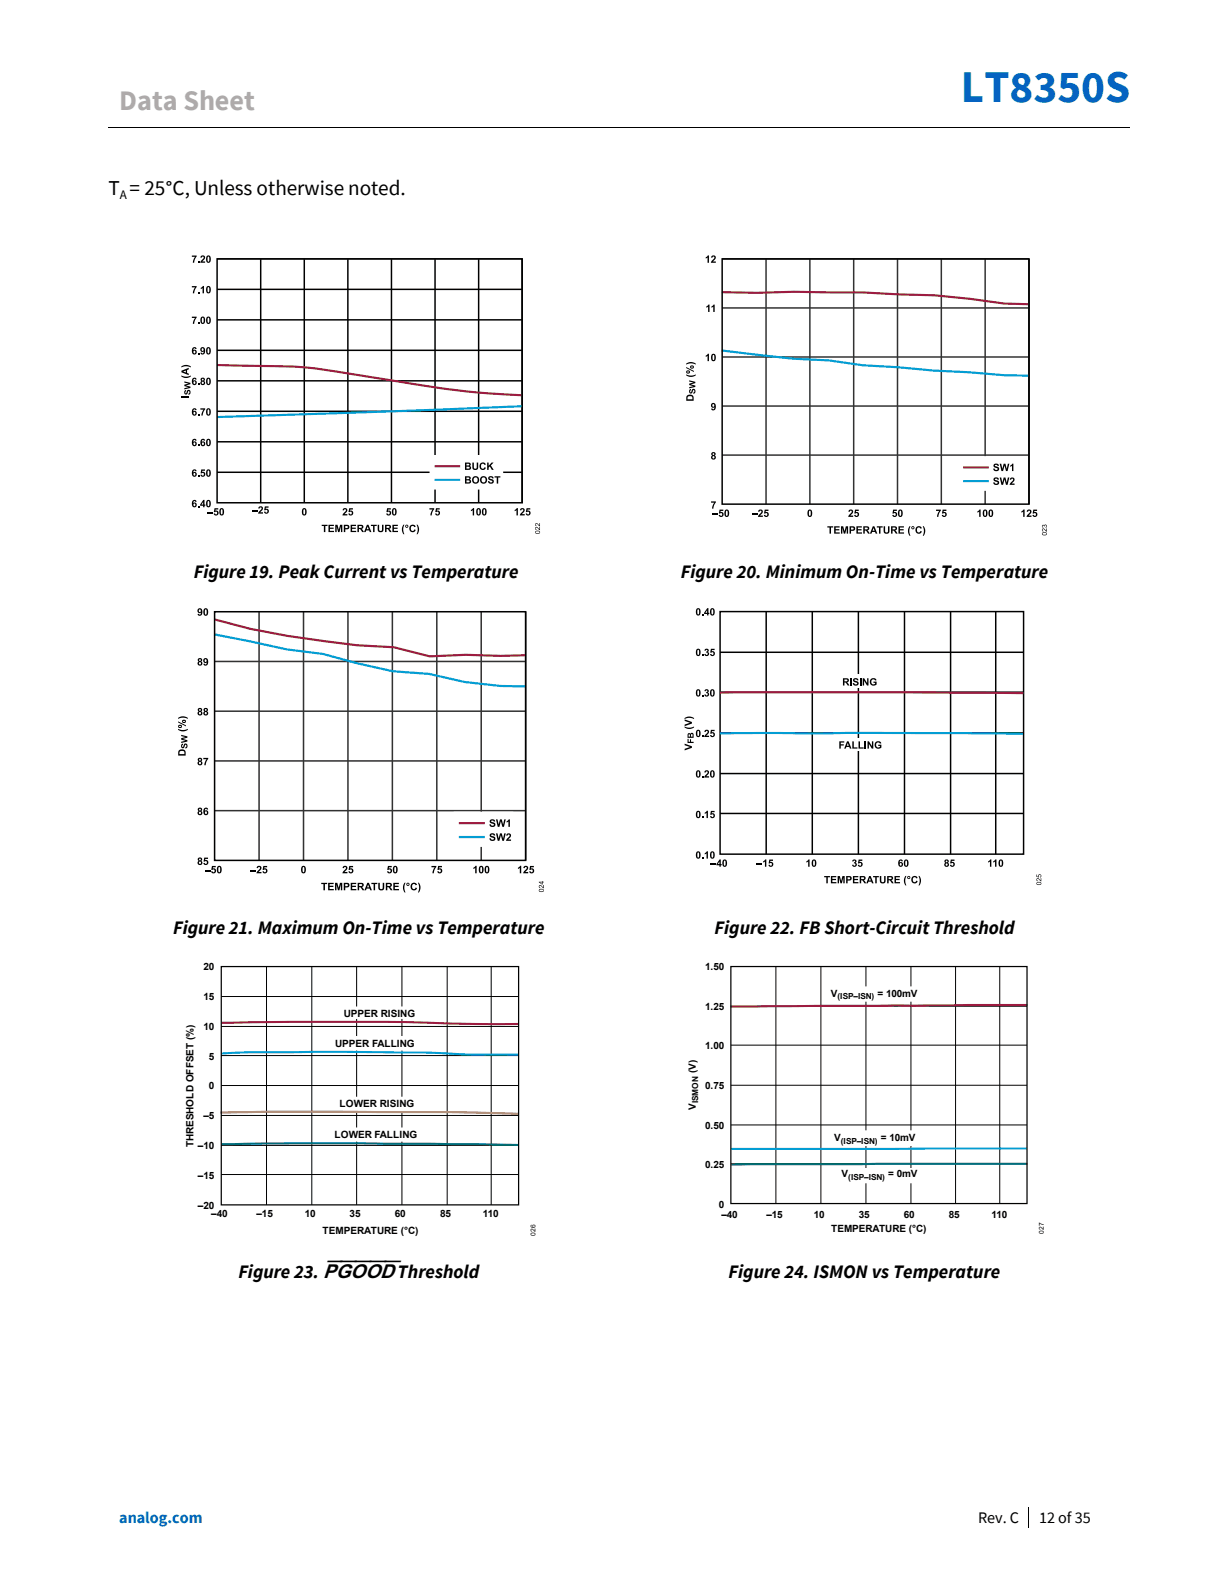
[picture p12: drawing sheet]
<svg xmlns="http://www.w3.org/2000/svg" width="216mm" height="279mm" viewBox="0 0 216 279" stroke-linecap="round" stroke-linejoin="round" font-family="sans-serif">
<defs><g id="words">
<text font-size="8" fill="#0563c1" x="168.8" y="18">LT8350S</text>
<text font-size="5" fill="#aeaaaa" x="21" y="19.3">Data Sheet</text>
<text font-size="3.7" x="19" y="34.3">T = 25°C, Unless otherwise noted.</text>
<g font-size="3.3">
<text x="34" y="101.5">Figure 19. Peak Current vs Temperature</text>
<text x="119.6" y="101.5">Figure 20. Minimum On-Time vs Temperature</text>
<text x="30.4" y="164">Figure 21. Maximum On-Time vs Temperature</text>
<text x="125.5" y="164">Figure 22. FB Short-Circuit Threshold</text>
<text x="41.9" y="224.4">Figure 23. PGOODThreshold</text>
<text x="128" y="224.4">Figure 24. ISMON vs Temperature</text>
</g>
<text font-size="2.8" fill="#0563c1" x="21" y="267.5">analog.com</text>
<g font-size="2.8">
<text x="171.8" y="267.5">Rev. C</text>
<text x="182.5" y="267.5">12 of 35</text>
</g>
<text font-size="2.3" x="21" y="35">A</text>
<g font-size="1.8">
<text x="35.7" y="170.3">20</text>
<text x="35.7" y="175.6">15</text>
<text x="60.4" y="178.7">UPPER RISING</text>
<text x="35.7" y="180.8">10</text>
<text x="58.9" y="183.9">UPPER FALLING</text>
<text x="36.7" y="191.3">0</text>
<text x="36.7" y="186.1">5</text>
<text x="35.7" y="196.5">–5</text>
<text x="59.7" y="194.4">LOWER RISING</text>
<text x="34" y="201.4" transform="rotate(-90 34 201.4)">THRESHOLD OFFSET (%)</text>
<text x="34.8" y="201.8">–10</text>
<text x="58.8" y="199.8">LOWER FALLING</text>
<text x="34.8" y="207.1">–15</text>
<text x="34.8" y="212.3">–20</text>
<text x="37.1" y="213.7">–40</text>
<text x="45.1" y="213.7">–15</text>
<text x="53.5" y="213.7">10</text>
<text x="61.4" y="213.7">35</text>
<text x="69.4" y="213.7">60</text>
<text x="77.3" y="213.7">85</text>
<text x="84.8" y="213.7">110</text>
<text x="56.7" y="216.6">TEMPERATURE (°C)</text>
</g>
<g font-size="1.7">
<text x="123.9" y="170.4">1.50</text>
<text x="123.9" y="177.3">1.25</text>
<text x="146" y="175">V</text>
<text x="154.1" y="175">= 100mV</text>
<text x="123.9" y="184.3">1.00</text>
<text x="122.2" y="188.5" transform="rotate(-90 122.2 188.5)">(V)</text>
<text x="123.9" y="191.2">0.75</text>
<text x="122.2" y="194.9" transform="rotate(-90 122.2 194.9)">V</text>
<text x="123.9" y="198.2">0.50</text>
<text x="146.5" y="200.4">V</text>
<text x="154.7" y="200.4">= 10mV</text>
<text x="123.9" y="205.1">0.25</text>
<text x="147.8" y="206.7">V</text>
<text x="156" y="206.7">= 0mV</text>
<text x="126.3" y="212.1">0</text>
<text x="126.7" y="213.8">–40</text>
<text x="134.6" y="213.8">–15</text>
<text x="143" y="213.8">10</text>
<text x="150.9" y="213.8">35</text>
<text x="158.8" y="213.8">60</text>
<text x="166.7" y="213.8">85</text>
<text x="174.2" y="213.8">110</text>
<text x="146" y="216.3">TEMPERATURE (°C)</text>
</g>
<g font-size="1.5">
<text x="147.1" y="175.5">(ISP–ISN)</text>
<text x="122.7" y="193.8" transform="rotate(-90 122.7 193.8)">ISMON</text>
<text x="147.7" y="200.8">(ISP–ISN)</text>
<text x="149" y="207.1">(ISP–ISN)</text>
</g>
<g font-size="1.2">
<text x="94.1" y="217" transform="rotate(-90 94.1 217)">026</text>
<text x="183.4" y="216.7" transform="rotate(-90 183.4 216.7)">027</text>
</g>
</g></defs>
<path d="M19 22.4h83.3M102.4 22.4h96M180.6 264.7v3.6" fill="none" stroke="#000" stroke-width=".18"/>
<path d="M102.3 22.3h.1v.1h-.1z" fill-rule="evenodd" fill="#000"/>
<g fill="none" stroke="#000" stroke-width=".26">
<path d="M38.1 50.8h53.6M38.1 56.2h53.6M45.8 45.5v42.8M53.5 45.5v42.8M61.1 45.5v42.8M68.8 45.5v42.8M76.4 45.5v42.8M84.1 45.5v42.8M91.7 45.5v42.8M38.1 61.5h53.6M38.1 66.9h53.6M38.1 72.2h53.6"/>
<path d="M38.1 77.6h53.6M38.1 82.9h53.6"/>
</g>
<path d="M38.1 45.5h53.6v42.8" fill="none" stroke="#323232" stroke-width=".26"/>
<path d="M91.7 71.3l-53.6 1.9" fill="none" stroke="#039dd3" stroke-width=".37"/>
<g fill="#000">
<path d="M33.7 44.9h.8l-.4 1.2h-.2v-.1l.4-.9h-.6zM33.7 50.2h.8l-.4 1.3h-.2v-.2l.4-.8h-.6zM33.7 55.6h.8l-.4 1.3h-.2v-.2l.4-.9h-.6zM34.8 45.9h.2v.2h-.2zM34.8 51.3h.2v.2h-.2zM34.8 56.6h.2v.3h-.2zM35.3 50.5l.3-.3h.2v1.3h-.2v-.9l-.3 .2zM35.3 44.9a.46 .46 0 0 1 .7 .3 .46 .46 0 0 1-.4 .6l-.1 .1h.5v.2h-.8l.5-.6a.19 .19 0 0 0 .1-.3 .19 .19 0 0 0-.2-.1 .19 .19 0 0 0-.2 .2l-.2-.1zM31.9 69.5h1.3v.3h-1.3zM32.5 68.6l.2-.1-.2 .4 .2 .2a.44 .44 0 0 1 .2-.5 .44 .44 0 0 1 .5 0l.1 .3-.1 .3-.3 .1v-.2a.2 .2 0 0 0 .2-.2 .2 .2 0 0 0-.2-.2 .39 .39 0 0 1-.2 .5 .39 .39 0 0 1-.5-.1zM32.4 67l1.1 .2v.3l-.8 .2 .8 .2v.2l-1.1 .3v-.2l.7-.2-.7-.2v-.3l.7-.1-.7-.2zM31.8 64.4a1.42 1.42 0 0 1 1.7 0v.1l-.8-.2-.9 .2z"/>
<path d="M31.8 65.9l.9 .2 .8-.2v.2a1.42 1.42 0 0 1-1.7 0zM34.8 62h.2v.2h-.2zM34.8 67.4h.2v.2h-.2zM34.8 72.7h.2v.3h-.2zM34.8 78.1h.2v.2h-.2zM35.2 71.7h.8l-.4 1.3h-.2v-.2l.4-.9h-.6zM34.8 83.5h.2v.2h-.2zM34.8 88.8h.2v.3h-.2zM35.4 82.4h.6v.3h-.5v.2a.43 .43 0 0 1 .6 .3 .43 .43 0 0 1-.4 .5 .43 .43 0 0 1-.5-.3h.3v.1a.22 .22 0 0 0 .3-.3 .22 .22 0 0 0-.4-.1h-.2zM36.5 90h1v.1h-1zM37.7 89.2h.6v.3h-.4l-.1 .2a.43 .43 0 0 1 .6 .3 .43 .43 0 0 1-.4 .5 .43 .43 0 0 1-.5-.3h.3v.1a.22 .22 0 0 0 .3-.3 .22 .22 0 0 0-.3-.1h-.2zM44.3 89.6h1v.2h-1z"/>
<path d="M45.5 89a.46 .46 0 0 1 .7 .2 .46 .46 0 0 1-.4 .6l-.1 .2h.5v.2h-.9l.5-.7a.19 .19 0 0 0 .2-.2 .19 .19 0 0 0-.2-.2 .19 .19 0 0 0-.2 .2h-.2zM46.5 88.9h.7v.3h-.5v.2a.43 .43 0 0 1 .5 .3 .43 .43 0 0 1-.3 .5 .43 .43 0 0 1-.5-.3l.2-.1 .1 .2a.22 .22 0 0 0 .3-.3 .22 .22 0 0 0-.4-.1h-.2zM56.5 92.2h1v.2h-.3v1h-.3v-1h-.4zM57.7 92.2h1v.2h-.7v.3h.6v.2h-.6v.3h.7v.2h-1zM58.9 92.2h.4l.2 .8 .2-.8h.4v1.2h-.2v-1l-.3 1h-.2l-.3-1v1h-.2zM60.3 89.3a.46 .46 0 0 1 .7 .2 .46 .46 0 0 1-.4 .7l-.1 .1h.5v.2h-.8l.5-.7a.19 .19 0 0 0 .1-.2 .19 .19 0 0 0-.2-.2 .19 .19 0 0 0-.2 .2h-.2zM61.3 89.2h.7v.3h-.5v.2a.43 .43 0 0 1 .5 .3 .43 .43 0 0 1-.3 .5 .43 .43 0 0 1-.5-.3h.2l.1 .1a.22 .22 0 0 0 .3-.3 .22 .22 0 0 0-.4-.1h-.2zM61.6 92.2h.9v.2h-.6v.3h.6v.2h-.6v.3h.7v.2h-1zM65.2 92.2h1v.2h-.4v1h-.3v-1h-.3zM66.3 92.2h.3v.7a.27 .27 0 0 0 .2 .3 .27 .27 0 0 0 .3-.3v-.7h.3v.6a.52 .52 0 0 1-.5 .7 .52 .52 0 0 1-.6-.7zM68 89.2h.7v.3h-.5v.2a.43 .43 0 0 1 .5 .3 .43 .43 0 0 1-.3 .5 .43 .43 0 0 1-.5-.3h.2l.1 .1a.22 .22 0 0 0 .3-.3 .22 .22 0 0 0-.4-.1h-.2zM68.9 92.2h1v.2h-.7v.3h.6v.2h-.6v.3h.7v.2h-1z"/>
<path d="M70.9 92.1h.1l-.2 .9 .2 .8h-.1a1.43 1.43 0 0 1 0-1.7zM72.1 92.3l.2-.1h.4l.3 .3-.2 .1-.1-.2a.39 .39 0 0 0-.5 .4 .39 .39 0 0 0 .5 .4l.1-.2h.2a.63 .63 0 0 1-.9 .3 .63 .63 0 0 1 0-1zM73.2 92.1h.1a1.42 1.42 0 0 1 0 1.7h-.1l.2-.8zM75.4 89.2h.9l-.5 1.3h-.2v-.2l.4-.8h-.6zM76.6 89.2h.6v.3h-.4l-.1 .2a.43 .43 0 0 1 .6 .3 .43 .43 0 0 1-.3 .5 .43 .43 0 0 1-.6-.3h.3v.1a.22 .22 0 0 0 .3-.3 .22 .22 0 0 0-.3-.1h-.2zM82.7 89.6l.4-.4h.2v1.3h-.3v-.9l-.3 .2zM90.4 89.6l.4-.4h.2v1.3h-.3v-.9l-.3 .2zM91.5 89.3a.44 .44 0 0 1 .6 .2 .44 .44 0 0 1-.2 .6l-.2 .2h.5v.2h-.9l.5-.7a.19 .19 0 0 0 .2-.2 .19 .19 0 0 0-.2-.2 .19 .19 0 0 0-.2 .2h-.3zM92.5 89.2h.7v.3h-.5v.2a.43 .43 0 0 1 .5 .3 .43 .43 0 0 1-.3 .5 .43 .43 0 0 1-.6-.3h.3l.1 .1a.22 .22 0 0 0 .3-.3 .22 .22 0 0 0-.4-.1h-.2z"/>
<path d="M35.5 55.8v.1a.56 .56 0 0 0 .1 .8 .72 .72 0 0 0 0-.9zM35.3 55.7l.2-.1a.62 .62 0 0 1 .6 .4 .62 .62 0 0 1-.1 .6 .44 .44 0 0 1-.6 .2 .44 .44 0 0 1-.2-.6z"/>
<path d="M36.5 45.1v.1a.56 .56 0 0 0 .1 .8 .72 .72 0 0 0 0-.9zM36.3 45a.45 .45 0 0 1 .6-.1 .45 .45 0 0 1 .1 .6 .46 .46 0 0 1-.4 .7 .46 .46 0 0 1-.4-.7z"/>
<path d="M36.5 50.5v.1a.56 .56 0 0 0 .1 .7 .72 .72 0 0 0 0-.9zM36.3 50.3h.2a.62 .62 0 0 1 .5 .3 .62 .62 0 0 1 0 .7 .44 .44 0 0 1-.6 .2 .44 .44 0 0 1-.2-.6z"/>
<path d="M36.5 55.8v.1a.56 .56 0 0 0 .1 .8 .72 .72 0 0 0 0-.9zM36.3 55.7l.2-.1a.62 .62 0 0 1 .5 .4 .62 .62 0 0 1 0 .6 .44 .44 0 0 1-.6 .2 .44 .44 0 0 1-.2-.6z"/>
<path d="M32.2 65.2l.4 .2v-.3zM31.9 65.1l1.3-.5v.3l-.3 .1v.5l.3 .1v.3l-1.3-.5z"/>
<path d="M34 61.8a.21 .21 0 0 0 .4 0 .21 .21 0 0 0-.4 0zM33.8 61.1l.5-.1 .2 .3-.4-.1-.1 .3a.42 .42 0 0 1 .5 .3 .42 .42 0 0 1-.4 .5 .42 .42 0 0 1-.4-.5z"/>
<path d="M34 67.2a.21 .21 0 0 0 .4 0 .21 .21 0 0 0-.4 0zM33.8 66.5l.5-.2 .2 .3-.4-.1-.1 .4a.42 .42 0 0 1 .5 .3 .42 .42 0 0 1-.4 .5 .42 .42 0 0 1-.4-.5z"/>
<path d="M34 72.6a.21 .21 0 0 0 .4 0 .21 .21 0 0 0-.4 0zM33.8 71.8l.5-.1 .2 .3-.4-.1-.1 .4a.42 .42 0 0 1 .5 .2 .42 .42 0 0 1-.4 .5 .42 .42 0 0 1-.4-.4z"/>
<path d="M34 77.9a.21 .21 0 0 0 .4 0 .21 .21 0 0 0-.4 0zM33.8 77.2l.5-.1 .2 .3-.4-.1-.1 .3a.42 .42 0 0 1 .5 .3 .42 .42 0 0 1-.4 .5 .42 .42 0 0 1-.4-.5z"/>
<path d="M35.5 66.7a.16 .16 0 0 0 .3 0 .16 .16 0 0 0-.3 0zM35.4 67.2a.2 .2 0 0 0 .4 0 .2 .2 0 0 0-.4 0zM35.3 66.4a.36 .36 0 0 1 .6 0 .36 .36 0 0 1-.1 .5 .39 .39 0 0 1 .1 .6 .39 .39 0 0 1-.6 0 .39 .39 0 0 1 .1-.6l-.2-.2z"/>
<path d="M35.5 77.9a.21 .21 0 0 0 .4 0 .21 .21 0 0 0-.4 0zM35.3 77.2l.5-.1 .2 .3-.4-.1-.1 .3a.42 .42 0 0 1 .5 .3 .42 .42 0 0 1-.4 .5 .42 .42 0 0 1-.4-.5z"/>
<path d="M35.3 61.4a.25 .25 0 0 0 .5 0 .25 .25 0 0 0-.5 0zM35.3 61.1a.53 .53 0 0 1 .7 0 .53 .53 0 0 1 0 .7 .42 .42 0 0 1-.3 .5 .42 .42 0 0 1-.5-.4l.5 .1 .1-.3a.4 .4 0 0 1-.6-.1 .4 .4 0 0 1 .1-.5z"/>
<path d="M36.5 61.2v.1a.56 .56 0 0 0 .1 .8 .65 .65 0 0 0 0-.9zM36.3 61.1l.2-.1a.62 .62 0 0 1 .5 .3 .62 .62 0 0 1 0 .7 .44 .44 0 0 1-.6 .2 .44 .44 0 0 1-.2-.6z"/>
<path d="M36.5 66.6v.1a.56 .56 0 0 0 .1 .7 .72 .72 0 0 0 0-.9zM36.3 66.5l.2-.1a.62 .62 0 0 1 .5 .3 .62 .62 0 0 1 0 .7 .44 .44 0 0 1-.6 .2 .44 .44 0 0 1-.2-.6z"/>
<path d="M36.5 71.9v.1a.56 .56 0 0 0 .1 .8 .72 .72 0 0 0 0-.9zM36.3 71.8a.45 .45 0 0 1 .6 0 .45 .45 0 0 1 .1 .5 .46 .46 0 0 1-.4 .7 .46 .46 0 0 1-.4-.7z"/>
<path d="M36.5 77.3v.1a.56 .56 0 0 0 .1 .8 .72 .72 0 0 0 0-.9zM36.3 77.2a.45 .45 0 0 1 .6-.1 .45 .45 0 0 1 .1 .6 .46 .46 0 0 1-.4 .7 .46 .46 0 0 1-.4-.7z"/>
<path d="M34 83.3a.21 .21 0 0 0 .4 0 .21 .21 0 0 0-.4 0zM33.8 82.6l.5-.2 .2 .3-.4-.1-.1 .4a.42 .42 0 0 1 .5 .3 .42 .42 0 0 1-.4 .5 .42 .42 0 0 1-.4-.5z"/>
<path d="M34 88.7a.21 .21 0 0 0 .4 0 .21 .21 0 0 0-.4 0zM33.8 87.9l.5-.1 .2 .3-.4-.1-.1 .4a.42 .42 0 0 1 .5 .2 .42 .42 0 0 1-.4 .6 .42 .42 0 0 1-.4-.5z"/>
<path d="M35.7 88.2l-.3 .4h.3zM35.7 87.8h.2v.8h.2l-.2 .5h-.2v-.3h-.5v-.2z"/>
<path d="M36.5 82.7v.1a.56 .56 0 0 0 .1 .7 .72 .72 0 0 0 0-.9zM36.3 82.6a.45 .45 0 0 1 .6-.1 .45 .45 0 0 1 .1 .6 .46 .46 0 0 1-.4 .6 .46 .46 0 0 1-.4-.6z"/>
<path d="M36.5 88v.1a.56 .56 0 0 0 .1 .8 .72 .72 0 0 0 0-.9zM36.3 87.9a.45 .45 0 0 1 .6 0 .45 .45 0 0 1 .1 .5 .46 .46 0 0 1-.4 .7 .46 .46 0 0 1-.4-.7z"/>
<path d="M38.9 89.5l-.1 .1a.56 .56 0 0 0 .1 .7 .72 .72 0 0 0 0-.9zM38.7 89.4a.45 .45 0 0 1 .5-.1 .45 .45 0 0 1 .2 .6 .46 .46 0 0 1-.5 .6 .46 .46 0 0 1-.4-.6z"/>
<path d="M53.4 89.5l-.1 .1a.56 .56 0 0 0 .1 .7 .72 .72 0 0 0 0-.9zM53.2 89.4a.45 .45 0 0 1 .5-.1 .45 .45 0 0 1 .2 .6 .46 .46 0 0 1-.5 .6 .46 .46 0 0 1-.4-.6z"/>
<path d="M60.7 92.4v.3a.27 .27 0 0 0 .3 .1 .27 .27 0 0 0 .1-.3zM60.4 92.2h.4a.42 .42 0 0 1 .6 .3 .42 .42 0 0 1-.6 .5h-.1v.4h-.3z"/>
<path d="M63.1 92.4v.3l.5-.1-.1-.2zM62.8 92.2h.5a.37 .37 0 0 1 .5 .2 .37 .37 0 0 1-.3 .5l.4 .5h-.3l-.3-.4-.2-.1v.5h-.3z"/>
<path d="M64.6 92.5l-.2 .4h.4zM64.5 92.2h.2l.5 1.2h-.2l-.1-.2h-.6l-.1 .2h-.2z"/>
<path d="M67.9 92.4v.3l.5-.1v-.2zM67.6 92.2h.6a.37 .37 0 0 1 .5 .2 .37 .37 0 0 1-.3 .5l.4 .5h-.3l-.3-.4-.2-.1-.1 .5h-.3z"/>
<path d="M69.2 89.5l-.1 .1a.56 .56 0 0 0 .2 .7 .72 .72 0 0 0 0-.9zM69 89.4a.45 .45 0 0 1 .5-.1 .45 .45 0 0 1 .2 .6 .46 .46 0 0 1-.4 .6 .46 .46 0 0 1-.5-.6z"/>
<path d="M71.3 92.4a.15 .15 0 0 0 .3 0 .15 .15 0 0 0-.3 0zM71.2 92.4a.28 .28 0 0 1 .5 0 .28 .28 0 0 1-.5 0z"/>
<path d="M84 89.5l-.1 .1a.56 .56 0 0 0 .2 .7 .72 .72 0 0 0 0-.9zM83.8 89.4a.45 .45 0 0 1 .6-.1 .45 .45 0 0 1 .1 .6 .46 .46 0 0 1-.4 .6 .46 .46 0 0 1-.4-.6z"/>
<path d="M85 89.5l-.1 .1a.56 .56 0 0 0 .2 .7 .72 .72 0 0 0 0-.9zM84.8 89.4a.45 .45 0 0 1 .6-.1 .45 .45 0 0 1 .1 .6 .46 .46 0 0 1-.4 .6 .46 .46 0 0 1-.4-.6z"/>
</g>
<path d="M75.5 79.9h12.9v6.1h-12.9z" fill="#fff"/>
<path d="M38.1 64.1l3.4 .1a117.5 117.5 0 0 1 16.2 .8l12.8 2.1a146.5 146.5 0 0 0 21.2 2.3M76.4 81.9h4.4" fill="none" stroke="#9d1b40" stroke-width=".37"/>
<path d="M76.4 84.3h4.4" fill="none" stroke="#039dd3" stroke-width=".37"/>
<g fill="#000">
<path d="M124 45.2l.3-.3h.2v1.2h-.2v-.9l-.3 .2zM124.1 53.8l.3-.3h.2v1.3h-.2v-.9l-.3 .1zM125 53.8l.3-.3h.2v1.3h-.2v-.9l-.3 .1zM125 44.9a.47 .47 0 0 1 .7 .3 .47 .47 0 0 1-.3 .6l-.1 .1h.4v.2h-.8l.5-.6a.2 .2 0 0 0 .1-.2 .2 .2 0 0 0-.2-.2 .2 .2 0 0 0-.1 .2l-.3-.1zM121.1 68.4l.3-.1-.2 .4 .2 .2a.44 .44 0 0 1 .2-.5 .44 .44 0 0 1 .5 0l.1 .3-.1 .3-.3 .2v-.3a.2 .2 0 0 0 .2-.2 .2 .2 0 0 0-.3-.1 .39 .39 0 0 1-.1 .4 .39 .39 0 0 1-.5-.1zM121.1 66.8l1.1 .3v.2l-.9 .2 .9 .2v.2l-1.1 .3v-.2l.7-.2-.7-.2v-.2l.7-.2-.7-.2zM120.5 63.9a1.43 1.43 0 0 1 1.7 0v.1l-.8-.2-.9 .2zM120.5 65.7l.9 .3 .8-.3v.2a1.43 1.43 0 0 1-1.7 0zM124 62.4l.3-.3h.2v1.3h-.2v-.9l-.3 .2zM83 81.2h.2v.7a.27 .27 0 0 0 .3 .4 .27 .27 0 0 0 .2-.4v-.7h.3v.7a.52 .52 0 0 1-.5 .6 .52 .52 0 0 1-.5-.6zM84.4 81.4l.3-.2h.3l.3 .4h-.2l-.1-.1a.39 .39 0 0 0-.5 .4 .39 .39 0 0 0 .5 .3l.1-.2 .3 .1a.63 .63 0 0 1-1 .3 .63 .63 0 0 1 0-1zM85.6 81.2h.2v.6l.6-.6h.3l-.5 .5 .5 .8h-.3l-.4-.6-.2 .2v.4h-.2z"/>
<path d="M85.9 83.7l.3-.1a.41 .41 0 0 1 .5 .4h-.2a.21 .21 0 0 0-.3-.2 .21 .21 0 0 0-.2 .2 .62 .62 0 0 1 .7 .7 .55 .55 0 0 1-.5 .2 .55 .55 0 0 1-.5-.4h.3a.24 .24 0 0 0 .2 .3 .24 .24 0 0 0 .2-.4 .48 .48 0 0 1-.5-.1 .48 .48 0 0 1 0-.6zM86.9 83.6h1v.3h-.4v1h-.2v-1h-.4zM94.1 91.9a.56 .56 0 0 1 .7 .4v-.4h.1v.5h-.2a.38 .38 0 0 0-.6-.3l.2 .3-.3-.2zM94.1 92.6a.56 .56 0 0 1 .7 .4v-.5h.1v.6l-.2-.1a.38 .38 0 0 0-.6-.3l.2 .4-.3-.2zM124.9 88h.9l-.5 1.3h-.2v-.2l.4-.8h-.6zM125.2 90.2h1v.2h-1zM126.4 89.5h.7v.2h-.5v.2a.43 .43 0 0 1 .5 .4 .43 .43 0 0 1-.3 .5 .43 .43 0 0 1-.5-.4h.2l.1 .1a.22 .22 0 0 0 .3-.2 .22 .22 0 0 0-.4-.1h-.2zM132.1 90.2h1v.2h-1zM133.3 89.6a.44 .44 0 0 1 .7 .1 .44 .44 0 0 1-.3 .6l-.2 .2h.5v.3h-.9l.5-.7a.2 .2 0 0 0 .2-.2 .2 .2 0 0 0-.2-.2 .2 .2 0 0 0-.2 .2h-.2zM134.3 89.5h.7v.2h-.5v.2a.43 .43 0 0 1 .5 .4 .43 .43 0 0 1-.3 .5 .43 .43 0 0 1-.5-.4h.2l.1 .1a.22 .22 0 0 0 .3-.2 .22 .22 0 0 0-.4-.1h-.2zM145.3 92.4h1.1v.2h-.4v1.1h-.3v-1.1h-.4zM146.5 92.4h1v.2h-.7v.3h.6v.2h-.6v.4h.7v.2h-1z"/>
<path d="M147.7 92.4h.4l.3 .9 .2-.9h.4v1.3h-.3v-1l-.2 1h-.3l-.2-1v1h-.3zM149.2 89.6a.47 .47 0 0 1 .7 .2 .47 .47 0 0 1-.4 .6l-.1 .1h.5v.3h-.9l.5-.7a.2 .2 0 0 0 .2-.2 .2 .2 0 0 0-.2-.2 .2 .2 0 0 0-.2 .2h-.3zM150.2 89.5h.7v.2h-.5v.2a.43 .43 0 0 1 .5 .4 .43 .43 0 0 1-.3 .5 .43 .43 0 0 1-.6-.4h.3l.1 .1a.22 .22 0 0 0 .3-.2 .22 .22 0 0 0-.4-.1h-.2zM150.4 92.4h1v.2h-.7v.3h.7v.2h-.7v.4h.7v.2h-1zM154 92.4h1.1v.2h-.4v1.1h-.3v-1.1h-.4zM155.2 92.4h.3v.7a.28 .28 0 0 0 .2 .4 .28 .28 0 0 0 .3-.4v-.7h.3v.7a.53 .53 0 0 1-.6 .6 .53 .53 0 0 1-.5-.6zM156.9 89.5h.7v.2h-.5l-.1 .2a.43 .43 0 0 1 .6 .4 .43 .43 0 0 1-.3 .5 .43 .43 0 0 1-.6-.4h.3l.1 .1a.22 .22 0 0 0 .3-.2 .22 .22 0 0 0-.4-.1h-.2zM157.8 92.4h1v.2h-.7v.3h.6v.2h-.6v.4h.7v.2h-1zM159.8 92.4h.2l-.3 .9 .2 .8h-.1a1.44 1.44 0 0 1 0-1.7zM161 92.6l.3-.2h.3l.3 .4h-.2l-.1-.1a.4 .4 0 0 0-.5 .4 .4 .4 0 0 0 .5 .3l.1-.2 .2 .1a.63 .63 0 0 1-.9 .3 .63 .63 0 0 1 0-1zM162.1 92.4h.2a1.43 1.43 0 0 1 0 1.7h-.2l.2-.8zM164.4 89.5h.9l-.5 1.3h-.2v-.2l.4-.9h-.6z"/>
<path d="M165.6 89.5h.7v.2h-.5l-.1 .2a.44 .44 0 0 1 .6 .4 .44 .44 0 0 1-.3 .5 .44 .44 0 0 1-.6-.4h.3l.1 .1a.22 .22 0 0 0 .3-.2 .22 .22 0 0 0-.4-.1h-.2zM171.7 89.8l.4-.3h.2v1.3h-.3v-1l-.3 .2zM179.4 89.8l.4-.3h.2v1.3h-.3v-1l-.3 .2zM180.5 89.6a.44 .44 0 0 1 .7 .1 .44 .44 0 0 1-.3 .6l-.2 .2h.5v.3h-.9l.5-.7a.2 .2 0 0 0 .2-.2 .2 .2 0 0 0-.2-.2 .2 .2 0 0 0-.2 .2h-.2zM181.5 89.5h.7v.2h-.5v.2a.43 .43 0 0 1 .5 .4 .43 .43 0 0 1-.3 .5 .43 .43 0 0 1-.5-.4h.2l.1 .1a.22 .22 0 0 0 .3-.2 .22 .22 0 0 0-.4-.1h-.2z"/>
<path d="M120.9 69.7l-.1 .4h.8a.46 .46 0 0 0-.2-.5 .46 .46 0 0 0-.5 .1zM120.7 69.5a.67 .67 0 0 1 .7-.2 .67 .67 0 0 1 .5 .6v.5h-1.3v-.6z"/>
<path d="M121.4 64.4l.1 .1h.3zM121.2 64.4a.35 .35 0 0 1 .7 0 .35 .35 0 0 1-.7 0zM120.7 65.3l.1 .1 .3-.1zM120.5 65.3a.35 .35 0 0 1 .7 0 .35 .35 0 0 1-.7 0zM120.5 64.5l1.4 .6v.2l-1.4-.7z"/>
<path d="M125.2 79.7a.16 .16 0 0 0 .3 0 .16 .16 0 0 0-.3 0zM125.2 80.3a.2 .2 0 0 0 .3 0 .2 .2 0 0 0-.3 0zM125 79.5a.36 .36 0 0 1 .6-.1 .36 .36 0 0 1-.1 .6 .39 .39 0 0 1 .1 .6 .39 .39 0 0 1-.6 0 .39 .39 0 0 1 .1-.6l-.1-.2z"/>
<path d="M125.3 62.4l-.1 .1a.56 .56 0 0 0 .1 .7 .72 .72 0 0 0 0-.9zM125 62.3a.45 .45 0 0 1 .6-.1 .45 .45 0 0 1 .2 .6 .46 .46 0 0 1-.5 .6 .46 .46 0 0 1-.4-.6z"/>
<path d="M125.1 71.2a.21 .21 0 0 0 .4 0 .21 .21 0 0 0-.4 0zM125 70.9a.53 .53 0 0 1 .7 .1 .53 .53 0 0 1 0 .6 .42 .42 0 0 1-.3 .5 .42 .42 0 0 1-.5-.3l.5 .1 .1-.4a.4 .4 0 0 1-.6-.1 .4 .4 0 0 1 .1-.5z"/>
<path d="M81.9 82v.3h.5a.17 .17 0 0 0 .1-.2 .17 .17 0 0 0-.2-.1zM81.9 81.4v.3h.3a.16 .16 0 0 0 .2-.1 .16 .16 0 0 0-.2-.2zM81.7 81.2h.5a.34 .34 0 0 1 .4 .2 .34 .34 0 0 1-.1 .4 .4 .4 0 0 1 .2 .6 .4 .4 0 0 1-.6 .1h-.4z"/>
<path d="M81.9 84.4v.3h.5a.17 .17 0 0 0 .1-.2 .17 .17 0 0 0-.2-.1zM81.9 83.9v.2h.3a.16 .16 0 0 0 .2-.1 .16 .16 0 0 0-.2-.1zM81.7 83.6h.5a.34 .34 0 0 1 .4 .2 .34 .34 0 0 1-.1 .4 .4 .4 0 0 1 .2 .6 .4 .4 0 0 1-.6 .1h-.4z"/>
<path d="M83.3 83.9a.4 .4 0 0 0 0 .7 .4 .4 0 0 0 .6-.1v-.2a.36 .36 0 0 0-.2-.4 .36 .36 0 0 0-.4 0zM82.9 84.3a.65 .65 0 0 1 1.3 0 .65 .65 0 0 1-1.3 0z"/>
<path d="M84.7 83.9a.4 .4 0 0 0 0 .7 .4 .4 0 0 0 .6-.1v-.2a.36 .36 0 0 0-.2-.4 .36 .36 0 0 0-.4 0zM84.3 84.3a.65 .65 0 0 1 1.3 0 .65 .65 0 0 1-1.3 0z"/>
<path d="M94.2 93.3l-.1 .1a.35 .35 0 0 0 .3 .2 .35 .35 0 0 0 .4-.2zM94.1 93.3l.1-.1a.33 .33 0 0 1 .5 0 .33 .33 0 0 1-.1 .5 .38 .38 0 0 1-.4 .1 .38 .38 0 0 1-.2-.5z"/>
<path d="M127.6 89.7l-.1 .1a.56 .56 0 0 0 .2 .8 .72 .72 0 0 0 0-.9zM127.4 89.6a.45 .45 0 0 1 .6 0 .45 .45 0 0 1 .1 .5 .46 .46 0 0 1-.4 .7 .46 .46 0 0 1-.4-.7z"/>
<path d="M142.2 89.7l-.1 .1a.56 .56 0 0 0 .2 .8 .73 .73 0 0 0 0-.9zM142 89.6a.45 .45 0 0 1 .5 0 .45 .45 0 0 1 .2 .5 .46 .46 0 0 1-.4 .7 .46 .46 0 0 1-.5-.7z"/>
<path d="M149.5 92.6v.4a.28 .28 0 0 0 .3 0 .28 .28 0 0 0 .2-.2zM149.2 92.4h.5a.43 .43 0 0 1 .5 .4 .43 .43 0 0 1-.5 .4h-.2v.5h-.3z"/>
<path d="M151.9 92.6v.4l.5-.1v-.2zM151.7 92.4h.5a.37 .37 0 0 1 .5 .3 .37 .37 0 0 1-.3 .4l.4 .6h-.3l-.3-.5h-.2l-.1 .5h-.2z"/>
<path d="M153.5 92.7l-.2 .5h.3zM153.3 92.4h.3l.5 1.3h-.3l-.1-.3h-.5l-.1 .3h-.3z"/>
<path d="M156.8 92.6v.4l.5-.1-.1-.2zM156.5 92.4h.6a.37 .37 0 0 1 .5 .3 .37 .37 0 0 1-.4 .4l.5 .6h-.3l-.3-.5h-.3v.5h-.3z"/>
<path d="M158.1 89.7l-.1 .1a.56 .56 0 0 0 .2 .8 .73 .73 0 0 0 0-.9zM157.9 89.6a.45 .45 0 0 1 .5 0 .45 .45 0 0 1 .2 .5 .46 .46 0 0 1-.4 .7 .46 .46 0 0 1-.5-.7z"/>
<path d="M160.2 92.7a.15 .15 0 0 0 .3 0 .15 .15 0 0 0-.3 0zM160.1 92.7a.28 .28 0 0 1 .5 0 .28 .28 0 0 1-.5 0z"/>
<path d="M173 89.7l-.1 .1a.56 .56 0 0 0 .2 .8 .72 .72 0 0 0 0-.9zM172.8 89.6a.45 .45 0 0 1 .5 0 .45 .45 0 0 1 .2 .5 .46 .46 0 0 1-.4 .7 .46 .46 0 0 1-.5-.7z"/>
<path d="M174 89.7l-.1 .1a.56 .56 0 0 0 .2 .8 .73 .73 0 0 0 0-.9zM173.8 89.6a.45 .45 0 0 1 .5 0 .45 .45 0 0 1 .2 .5 .46 .46 0 0 1-.4 .7 .46 .46 0 0 1-.5-.7z"/>
</g>
<path d="M38.1 45.5h53.6v42.8h-53.6zM126.9 45.5h53.9v43h-53.9z" fill="none" stroke="#000" stroke-width=".26"/>
<path d="M126.9 45.5h53.9v43M126.9 54.1h53.9M134.6 45.5v43M142.3 45.5v43M150 45.5v43M157.7 45.5v43M165.4 45.5v43M173.1 45.5v43M126.9 62.7h53.9M126.9 71.3h53.9M126.9 79.9h53.9" fill="none" stroke="#323232" stroke-width=".26"/>
<path d="M126.8 61.6l12.5 1.4 6.3 .3 6 .8 6.2 .4 6.2 .6 6.2 .3 6.2 .5 4.4 .1" fill="none" stroke="#039dd3" stroke-width=".38"/>
<path d="M126.8 51.3l6.2 .1 6.5-.2 12 .2 6.4 .3 6.2 .2 6.3 .6 6 .8 4.4 .1" fill="none" stroke="#9d1b40" stroke-width=".38"/>
<path d="M168.3 80.1h10.3v6.1h-10.3z" fill="#fff"/>
<path d="M169.2 82.1h4.5M37.6 108.8a137.8 137.8 0 0 0 31.6 4.9l6.3 1.6 6.3-.3 6.2 .2 4.3-.1" fill="none" stroke="#9d1b40" stroke-width=".38"/>
<path d="M169.2 84.5h4.5M37.6 111.4l12.8 2.6 6.3 .8 6 1.7 6.3 1.4 6.4 .4 6.2 1.5 6.3 .7h4.4" fill="none" stroke="#039dd3" stroke-width=".38"/>
<g fill="#000">
<path d="M174.6 81.5l.4-.1a.42 .42 0 0 1 .5 .4h-.3a.21 .21 0 0 0-.2-.2 .21 .21 0 0 0-.2 .2 .62 .62 0 0 1 .7 .7 .55 .55 0 0 1-.6 .3 .55 .55 0 0 1-.4-.5h.2a.24 .24 0 0 0 .3 .3 .24 .24 0 0 0 .2-.4 .49 .49 0 0 1-.5-.1 .49 .49 0 0 1-.1-.6zM174.6 83.9l.4-.1a.42 .42 0 0 1 .5 .4h-.3a.21 .21 0 0 0-.2-.2 .21 .21 0 0 0-.2 .3 .62 .62 0 0 1 .7 .6 .55 .55 0 0 1-.6 .3 .55 .55 0 0 1-.4-.5h.2a.24 .24 0 0 0 .3 .3 .24 .24 0 0 0 .2-.3 .49 .49 0 0 1-.5-.2 .49 .49 0 0 1-.1-.6zM175.6 81.4h.3l.2 .9 .2-.9h.3l.3 .9 .2-.9h.2l-.3 1.3h-.3l-.2-.9-.3 .9h-.3zM175.6 83.9h.3l.2 .8 .2-.8h.3l.3 .9 .2-.9h.2l-.3 1.2h-.3l-.2-.9-.3 .9h-.3zM177.5 81.8l.3-.4h.2v1.3h-.2v-.9l-.3 .2zM177.5 83.9a.47 .47 0 0 1 .7 .3 .47 .47 0 0 1-.4 .6l-.1 .1h.5v.2h-.8l.5-.6a.2 .2 0 0 0 .1-.2 .2 .2 0 0 0-.2-.2 .2 .2 0 0 0-.2 .2l-.2-.1zM183.1 92.2h.2l.1 .1a.27 .27 0 0 1 .5 0 .27 .27 0 0 1-.2 .4v-.1a.17 .17 0 0 0 .1-.2 .17 .17 0 0 0-.2-.2 .17 .17 0 0 0-.1 .3l-.1-.1a.15 .15 0 0 0-.1-.1 .15 .15 0 0 0-.2 .1 .15 .15 0 0 0 .2 .2v.1l-.2-.2zM183.1 92.9a.57 .57 0 0 1 .7 .3v-.4h.1v.6l-.2-.1a.38 .38 0 0 0-.6-.3l.2 .3-.2-.1zM31.9 130.7l.2-.1 .1 .2a.18 .18 0 0 0-.2 .2 .18 .18 0 0 0 .2 .2 .45 .45 0 0 1 .1-.5 .45 .45 0 0 1 .5 0l.1 .3-.1 .3-.2 .2-.1-.3a.21 .21 0 0 0 .3-.2 .21 .21 0 0 0-.3-.2 .39 .39 0 0 1-.2 .5 .39 .39 0 0 1-.5-.1zM31.8 129.1l1.1 .2v.2l-.8 .3 .8 .2v.2l-1.1 .3v-.2l.8-.2-.8-.2v-.3l.8-.2-.8-.1zM31.3 126.1a1.45 1.45 0 0 1 1.7 0v.1l-.9-.2-.8 .2zM31.3 128l.8 .2 .9-.2v.2a1.45 1.45 0 0 1-1.7 0z"/>
<path d="M35.7 133.1h.9l-.5 1.3h-.2v-.2l.4-.9h-.6zM35.9 150.6h.6v.2h-.4l-.1 .3a.44 .44 0 0 1 .6 .3 .44 .44 0 0 1-.4 .5 .44 .44 0 0 1-.5-.3l.3-.1v.2a.22 .22 0 0 0 .3-.3 .22 .22 0 0 0-.3-.1h-.2zM36 152.8h1v.2h-1zM37.2 152.1h.7v.2h-.5v.2a.44 .44 0 0 1 .5 .3 .44 .44 0 0 1-.3 .6 .44 .44 0 0 1-.5-.4h.2l.1 .1a.22 .22 0 0 0 .3-.2 .22 .22 0 0 0-.4-.1h-.2zM44 152.8h1v.2h-1zM45.2 152.1a.45 .45 0 0 1 .7 .2 .45 .45 0 0 1-.3 .6l-.2 .2h.5v.3h-.8l.5-.7a.2 .2 0 0 0 .1-.2 .2 .2 0 0 0-.2-.2 .2 .2 0 0 0-.2 .2l-.2-.1zM46.3 152.1h.6v.2h-.4l-.1 .2a.44 .44 0 0 1 .6 .3 .44 .44 0 0 1-.4 .6 .44 .44 0 0 1-.5-.4h.3v.1a.22 .22 0 0 0 .3-.2 .22 .22 0 0 0-.4-.1h-.2zM56.4 155h1.1v.3h-.4v1h-.3v-1h-.4zM57.6 155h1v.3h-.7v.2h.7v.3h-.7v.3h.7v.2h-1zM58.9 155h.4l.2 .9 .2-.9h.4v1.3h-.2v-1l-.3 1h-.2l-.3-1v1h-.2zM60.3 152.1a.45 .45 0 0 1 .7 .2 .45 .45 0 0 1-.3 .6l-.2 .2h.5v.3h-.8l.5-.7a.2 .2 0 0 0 .1-.2 .2 .2 0 0 0-.2-.2 .2 .2 0 0 0-.2 .2l-.2-.1zM61.4 152.1h.6v.2h-.4l-.1 .2a.44 .44 0 0 1 .6 .3 .44 .44 0 0 1-.4 .6 .44 .44 0 0 1-.5-.4h.3v.1a.22 .22 0 0 0 .3-.2 .22 .22 0 0 0-.4-.1h-.2z"/>
<path d="M61.6 155h1v.3h-.7v.2h.6v.3h-.6v.3h.7v.2h-1zM65.2 155h1.1v.3h-.4v1h-.3v-1h-.4zM66.5 155h.2v.7a.28 .28 0 0 0 .3 .4 .28 .28 0 0 0 .2-.3v-.8h.3v.7a.53 .53 0 0 1-.5 .7 .53 .53 0 0 1-.5-.7zM68.2 152.1h.6v.2h-.5v.2a.44 .44 0 0 1 .6 .3 .44 .44 0 0 1-.4 .6 .44 .44 0 0 1-.5-.4h.2l.1 .1a.22 .22 0 0 0 .3-.2 .22 .22 0 0 0-.4-.1h-.2zM69.1 155h1v.3h-.7v.2h.6v.3h-.6v.3h.7v.2h-1zM71.1 155h.1l-.2 .9 .2 .8h-.1a1.46 1.46 0 0 1 0-1.7zM72.3 155.2l.3-.2h.4l.3 .4-.3 .1-.1-.2a.4 .4 0 0 0-.5 .4 .4 .4 0 0 0 .5 .4l.1-.2h.3a.64 .64 0 0 1-1 .3 .64 .64 0 0 1 0-1zM73.4 155h.2a1.44 1.44 0 0 1 0 1.7h-.2l.2-.8zM75.8 152.1h.9l-.5 1.3h-.2v-.2l.4-.9h-.6zM77 152.1h.6v.2h-.4l-.1 .2a.44 .44 0 0 1 .6 .3 .44 .44 0 0 1-.4 .6 .44 .44 0 0 1-.5-.4h.3v.1a.22 .22 0 0 0 .3-.2 .22 .22 0 0 0-.4-.1h-.2zM83.2 152.4l.3-.4h.2v1.4h-.2v-1l-.3 .2zM91 152.4l.4-.4h.2v1.4h-.3v-1l-.3 .2z"/>
<path d="M92.1 152.1a.45 .45 0 0 1 .6 .2 .45 .45 0 0 1-.2 .6l-.2 .2h.5v.3h-.9l.5-.7a.2 .2 0 0 0 .2-.2 .2 .2 0 0 0-.2-.2 .2 .2 0 0 0-.2 .2l-.3-.1zM93.1 152.1h.7v.2h-.5v.2a.44 .44 0 0 1 .5 .3 .44 .44 0 0 1-.3 .6 .44 .44 0 0 1-.5-.4h.2l.1 .1a.22 .22 0 0 0 .3-.2 .22 .22 0 0 0-.4-.1h-.2zM94.7 155.5a.58 .58 0 0 1 .7 .3v-.4h.1v.6l-.2-.1a.39 .39 0 0 0-.5-.3l.1 .4-.2-.2z"/>
<path d="M183.2 93.6l-.1 .1a.35 .35 0 0 0 .4 .2 .35 .35 0 0 0 .3-.2zM183.1 93.6l.2-.1a.34 .34 0 0 1 .5 0 .34 .34 0 0 1-.1 .5 .39 .39 0 0 1-.5 0 .39 .39 0 0 1-.1-.4z"/>
<path d="M35 115.9a.16 .16 0 0 0 .3 0 .16 .16 0 0 0-.3 0zM34.9 116.5a.2 .2 0 0 0 .4 0 .2 .2 0 0 0-.4 0zM34.8 115.7a.37 .37 0 0 1 .6-.1 .37 .37 0 0 1-.1 .6 .4 .4 0 0 1 .1 .6 .4 .4 0 0 1-.6 0 .4 .4 0 0 1 .1-.6l-.2-.2z"/>
<path d="M34.8 107.2a.25 .25 0 0 0 .5 0 .25 .25 0 0 0-.5 0zM34.8 106.9a.54 .54 0 0 1 .7 .1 .54 .54 0 0 1 0 .7 .42 .42 0 0 1-.3 .4 .42 .42 0 0 1-.5-.3l.5 .1 .1-.3a.41 .41 0 0 1-.6-.1 .41 .41 0 0 1 .1-.6z"/>
<path d="M36.1 107l-.1 .1a.57 .57 0 0 0 .1 .8 .73 .73 0 0 0 0-.9zM35.8 106.9a.46 .46 0 0 1 .6 0 .46 .46 0 0 1 .2 .6 .47 .47 0 0 1-.5 .6 .47 .47 0 0 1-.4-.6z"/>
<path d="M35.9 116a.21 .21 0 0 0 .4 0 .21 .21 0 0 0-.4 0zM35.8 115.7a.54 .54 0 0 1 .7 .1 .54 .54 0 0 1 .1 .6 .42 .42 0 0 1-.4 .5 .42 .42 0 0 1-.5-.3l.5 .1 .1-.4a.41 .41 0 0 1-.5 0 .41 .41 0 0 1 0-.6z"/>
<path d="M31.6 132l-.1 .4h.9a.46 .46 0 0 0-.2-.5 .46 .46 0 0 0-.6 .1zM31.5 131.8a.68 .68 0 0 1 .7-.2 .68 .68 0 0 1 .4 .6v.5h-1.3v-.6z"/>
<path d="M32.1 126.6l.1 .2 .3-.1zM32 126.6a.32 .32 0 0 1 .6 0 .32 .32 0 0 1-.6 0zM31.5 127.5v.2l.3-.1zM31.3 127.5a.32 .32 0 0 1 .6 0 .32 .32 0 0 1-.6 0zM31.3 126.7l1.4 .7v.2l-1.4-.7z"/>
<path d="M35 124.7a.16 .16 0 0 0 .3 0 .16 .16 0 0 0-.3 0zM34.9 125.2a.2 .2 0 0 0 .4 0 .2 .2 0 0 0-.4 0zM34.8 124.4a.37 .37 0 0 1 .6 0 .37 .37 0 0 1-.1 .5 .39 .39 0 0 1 .1 .6 .39 .39 0 0 1-.6 0 .39 .39 0 0 1 .1-.6l-.2-.2z"/>
<path d="M35 133.4a.16 .16 0 0 0 .3 0 .16 .16 0 0 0-.3 0zM34.9 134a.2 .2 0 0 0 .4 0 .2 .2 0 0 0-.4 0zM34.8 133.2a.37 .37 0 0 1 .6-.1 .37 .37 0 0 1-.1 .6 .39 .39 0 0 1 .1 .6 .39 .39 0 0 1-.6 0 .39 .39 0 0 1 .1-.6l-.2-.2z"/>
<path d="M36 124.7a.16 .16 0 0 0 .3 0 .16 .16 0 0 0-.3 0zM36 125.2a.2 .2 0 0 0 .4 0 .2 .2 0 0 0-.4 0zM35.9 124.4a.37 .37 0 0 1 .5 0 .37 .37 0 0 1 0 .5 .39 .39 0 0 1 0 .6 .39 .39 0 0 1-.6 0 .39 .39 0 0 1 .1-.6l-.1-.2z"/>
<path d="M35 142.2a.16 .16 0 0 0 .3 0 .16 .16 0 0 0-.3 0zM34.9 142.8a.2 .2 0 0 0 .4 0 .2 .2 0 0 0-.4 0zM34.8 141.9a.37 .37 0 0 1 .6 0 .37 .37 0 0 1-.1 .5 .4 .4 0 0 1 .1 .6 .4 .4 0 0 1-.6 0 .4 .4 0 0 1 .1-.6l-.2-.2z"/>
<path d="M35 150.9a.16 .16 0 0 0 .3 0 .16 .16 0 0 0-.3 0zM34.9 151.5a.2 .2 0 0 0 .4 0 .2 .2 0 0 0-.4 0zM34.8 150.7a.37 .37 0 0 1 .6-.1 .37 .37 0 0 1-.1 .6 .4 .4 0 0 1 .1 .6 .4 .4 0 0 1-.6 0 .4 .4 0 0 1 .1-.6l-.2-.2z"/>
<path d="M36 142.7a.21 .21 0 0 0 .4 0 .21 .21 0 0 0-.4 0zM35.9 142l.4-.2 .3 .4-.5-.1-.1 .3a.43 .43 0 0 1 .6 .3 .43 .43 0 0 1-.4 .5 .43 .43 0 0 1-.5-.5z"/>
<path d="M38.4 152.3v.1a.57 .57 0 0 0 .1 .8 .73 .73 0 0 0 0-.9zM38.2 152.2a.46 .46 0 0 1 .6-.1 .46 .46 0 0 1 .1 .6 .47 .47 0 0 1-.4 .7 .47 .47 0 0 1-.4-.7z"/>
<path d="M53.2 152.3v.1a.57 .57 0 0 0 .1 .8 .73 .73 0 0 0 0-.9zM53 152.2a.46 .46 0 0 1 .6-.1 .46 .46 0 0 1 .1 .6 .47 .47 0 0 1-.4 .7 .47 .47 0 0 1-.4-.7z"/>
<path d="M60.7 155.3v.3a.28 .28 0 0 0 .3 .1 .28 .28 0 0 0 .1-.3zM60.4 155h.4a.43 .43 0 0 1 .6 .4 .43 .43 0 0 1-.6 .5h-.1v.4h-.3z"/>
<path d="M63.1 155.3v.3l.5-.1v-.2zM62.8 155h.6a.38 .38 0 0 1 .5 .3 .38 .38 0 0 1-.3 .5l.4 .5h-.3l-.3-.4-.3-.1v.5h-.3z"/>
<path d="M64.7 155.3l-.2 .5h.3zM64.5 155h.3l.5 1.3h-.3l-.1-.3h-.5l-.1 .3h-.3z"/>
<path d="M68 155.3v.3l.6-.1-.1-.2zM67.8 155h.5a.38 .38 0 0 1 .5 .3 .38 .38 0 0 1-.3 .5l.5 .5h-.4l-.3-.4-.2-.1-.1 .5h-.2z"/>
<path d="M69.3 152.3v.1a.57 .57 0 0 0 .1 .8 .74 .74 0 0 0 0-.9zM69.1 152.2a.46 .46 0 0 1 .6-.1 .46 .46 0 0 1 .2 .6 .47 .47 0 0 1-.5 .7 .47 .47 0 0 1-.4-.7z"/>
<path d="M71.5 155.3a.15 .15 0 0 0 .3 0 .15 .15 0 0 0-.3 0zM71.4 155.3a.28 .28 0 0 1 .5 0 .28 .28 0 0 1-.5 0z"/>
<path d="M84.4 152.3v.1a.57 .57 0 0 0 .1 .8 .74 .74 0 0 0 0-.9zM84.2 152.2a.46 .46 0 0 1 .6-.1 .46 .46 0 0 1 .2 .6 .47 .47 0 0 1-.5 .7 .47 .47 0 0 1-.4-.7z"/>
<path d="M85.5 152.3l-.1 .1a.57 .57 0 0 0 .1 .8 .73 .73 0 0 0 0-.9zM85.3 152.2a.46 .46 0 0 1 .5-.1 .46 .46 0 0 1 .2 .6 .47 .47 0 0 1-.5 .7 .47 .47 0 0 1-.4-.7z"/>
<path d="M94.8 156.2v.1a.36 .36 0 0 0 .3 .2 .36 .36 0 0 0 .3-.2zM94.7 156.2l.2-.1a.34 .34 0 0 1 .5 0 .34 .34 0 0 1-.1 .5 .39 .39 0 0 1-.4 .1 .39 .39 0 0 1-.2-.4z"/>
<path d="M94.8 155l.4 .2v-.2zM94.7 154.9h.5l.1-.2 .2 .3h-.2v.3h-.1z"/>
</g>
<path d="M37.7 116.2h54.6M45.5 107.4v43.7M53.3 107.4v43.7M61.1 107.4v43.7M68.9 107.4v43.7M76.7 107.4v43.7M84.5 107.4v43.7M92.3 107.4v43.7M37.7 124.9h54.6M37.7 133.6h54.6M37.7 142.4h54.6" fill="none" stroke="#323232" stroke-width=".27"/>
<path d="M37.7 107.4h54.6v43.7h-54.6z" fill="none" stroke="#000" stroke-width=".27"/>
<path d="M79.7 142.5h10.5v6.2h-10.5z" fill="#fff"/>
<path d="M80.6 144.6h4.6" fill="none" stroke="#9d1b40" stroke-width=".38"/>
<path d="M80.6 147h4.6" fill="none" stroke="#039dd3" stroke-width=".38"/>
<g fill="#000">
<path d="M123.3 107.8h.2v.3h-.2zM123.3 115h.2v.2h-.2zM123.9 114a.34 .34 0 0 1 .5 0 .34 .34 0 0 1-.1 .5 .4 .4 0 0 1 0 .7 .4 .4 0 0 1-.6-.3l.3-.1a.19 .19 0 0 0 .2 .2 .19 .19 0 0 0 .1-.3 .19 .19 0 0 0-.3-.1l.1-.2a.16 .16 0 0 0 .2-.1 .16 .16 0 0 0-.3-.1v.1l-.3-.1zM124.9 113.9h.6v.3h-.4l-.1 .2a.43 .43 0 0 1 .6 .3 .43 .43 0 0 1-.4 .5 .43 .43 0 0 1-.5-.3l.3-.1v.2a.22 .22 0 0 0 .3-.3 .22 .22 0 0 0-.3-.1h-.2zM120.3 126.3l1.3 .5v.3l-1.3 .4v-.3l.9-.3-.9-.3zM120.3 130.6l1.3 .5v.2l-1.3 .5v-.3l.9-.3-.9-.3zM120.8 129.8h.2v.5h.2v-.5h.2v.5h.4v.2h-1zM120.3 126.1a1.42 1.42 0 0 1 1.6 0v.2l-.8-.2-.8 .2zM120.3 127.6l.8 .2 .8-.2v.2a1.42 1.42 0 0 1-1.6-.1zM123.3 122.1h.2v.2h-.2zM123.3 129.2h.2v.2h-.2zM123.3 136.3h.2v.2h-.2z"/>
<path d="M123.9 121.1a.34 .34 0 0 1 .5 0 .34 .34 0 0 1-.1 .5 .4 .4 0 0 1 0 .7 .4 .4 0 0 1-.6-.3l.3-.1a.19 .19 0 0 0 .2 .2 .19 .19 0 0 0 .1-.3 .19 .19 0 0 0-.3-.1l.1-.2a.16 .16 0 0 0 .2-.1 .16 .16 0 0 0-.3-.1v.1h-.3zM123.9 128.2a.46 .46 0 0 1 .7 .3 .46 .46 0 0 1-.4 .6l-.1 .1h.5v.2h-.9l.5-.6a.19 .19 0 0 0 .2-.3 .19 .19 0 0 0-.2-.1 .19 .19 0 0 0-.2 .1h-.3zM123.9 135.4a.46 .46 0 0 1 .6 .2 .46 .46 0 0 1-.3 .6l-.1 .1h.5v.2h-.9l.5-.6a.19 .19 0 0 0 .2-.2 .19 .19 0 0 0-.2-.2 .19 .19 0 0 0-.2 .2l-.3-.1zM124.9 128.2h.6v.2h-.4l-.1 .2a.43 .43 0 0 1 .6 .3 .43 .43 0 0 1-.4 .6 .43 .43 0 0 1-.5-.4h.3v.1a.22 .22 0 0 0 .3-.2 .22 .22 0 0 0-.3-.1l-.2-.1zM86.1 144l.4-.1a.42 .42 0 0 1 .5 .4h-.3a.21 .21 0 0 0-.2-.2 .21 .21 0 0 0-.2 .2 .63 .63 0 0 1 .7 .6 .56 .56 0 0 1-.6 .3 .56 .56 0 0 1-.4-.4h.2a.25 .25 0 0 0 .3 .2 .25 .25 0 0 0 .2-.3 .49 .49 0 0 1-.5-.2 .49 .49 0 0 1-.1-.5zM86.1 146.4l.4-.1a.42 .42 0 0 1 .5 .4h-.3a.21 .21 0 0 0-.2-.2 .21 .21 0 0 0-.2 .3 .63 .63 0 0 1 .7 .6 .56 .56 0 0 1-.6 .3 .56 .56 0 0 1-.4-.5h.2a.25 .25 0 0 0 .3 .3 .25 .25 0 0 0 .2-.3 .49 .49 0 0 1-.5-.2 .49 .49 0 0 1-.1-.6zM87.1 143.9h.3l.2 .9 .2-.9h.4l.2 .9 .2-.9h.2l-.3 1.3h-.3l-.2-1-.3 1h-.3zM87.1 146.4h.3l.2 .9 .2-.9h.4l.2 .9 .2-.9h.2l-.3 1.3h-.3l-.2-1-.3 1h-.3zM89 144.2l.4-.3h.2v1.3h-.3v-.9l-.3 .2zM89.1 146.4a.45 .45 0 0 1 .6 .2 .45 .45 0 0 1-.2 .6l-.2 .2h.5v.3h-.9l.5-.7a.2 .2 0 0 0 .2-.2 .2 .2 0 0 0-.2-.2 .2 .2 0 0 0-.2 .2l-.3-.1zM123.3 143.4h.2v.3h-.2zM123.3 150.5h.2v.3h-.2z"/>
<path d="M123.8 142.7l.4-.3h.2v1.3h-.3v-1l-.3 .2zM123.8 149.8l.4-.3h.2v1.3h-.3v-.9l-.3 .1zM124.9 142.4h.6v.2h-.4l-.1 .3a.43 .43 0 0 1 .6 .3 .43 .43 0 0 1-.4 .5 .43 .43 0 0 1-.5-.4h.3v.1a.22 .22 0 0 0 .3-.2 .22 .22 0 0 0-.3-.1h-.2zM144.8 153.8h1v.3h-.4v1h-.2v-1h-.4zM146 153.8h.9v.3h-.7v.2h.7v.3h-.7v.3h.7v.2h-.9zM147.2 153.8h.3l.3 .9 .2-.9h.4v1.3h-.3v-1l-.2 1h-.3l-.2-1v1h-.2zM149.8 153.8h1v.3h-.7v.2h.6v.3h-.6v.3h.7v.2h-1zM153.4 153.8h1v.3h-.4v1h-.2v-1h-.4zM154.6 153.8h.2v.7a.27 .27 0 0 0 .3 .4 .27 .27 0 0 0 .2-.3v-.8h.3v.7a.52 .52 0 0 1-.5 .6 .52 .52 0 0 1-.5-.6zM157.1 153.8h1v.3h-.7v.2h.6v.3h-.6v.3h.7v.2h-1zM159.1 153.8h.1l-.2 .9 .2 .8h-.1a1.41 1.41 0 0 1 0-1.7zM160.3 154l.2-.2 .4 .1 .3 .3-.3 .1-.1-.2a.39 .39 0 0 0-.4 .4 .39 .39 0 0 0 .4 .4l.2-.2h.2a.62 .62 0 0 1-1 .3 .62 .62 0 0 1 .1-1z"/>
<path d="M161.4 153.8h.1a1.41 1.41 0 0 1 0 1.7h-.1l.2-.8z"/>
<path d="M122.6 107l-.1 .1a.56 .56 0 0 0 .2 .8 .72 .72 0 0 0 0-.9zM122.4 106.9a.44 .44 0 0 1 .5 0 .44 .44 0 0 1 .2 .6 .46 .46 0 0 1-.4 .6 .46 .46 0 0 1-.5-.7z"/>
<path d="M122.6 114.1l-.1 .1a.56 .56 0 0 0 .2 .8 .64 .64 0 0 0-.1-.9zM122.4 114a.44 .44 0 0 1 .5 0 .44 .44 0 0 1 .2 .6 .46 .46 0 0 1-.4 .6 .46 .46 0 0 1-.5-.6z"/>
<path d="M124.2 107.2l-.3 .4h.3zM124.2 106.8h.3v.8h.1l-.1 .5h-.3v-.3h-.5v-.2z"/>
<path d="M125.1 107l-.1 .1a.56 .56 0 0 0 .1 .8 .72 .72 0 0 0 0-.9zM124.9 106.9a.44 .44 0 0 1 .5 0 .44 .44 0 0 1 .2 .6 .46 .46 0 0 1-.5 .6 .46 .46 0 0 1-.4-.7z"/>
<path d="M121.4 128.9v.5h.3l-.1-.4zM121 129v.4h.2v-.4zM120.9 128.8l.2-.1 .2 .2a.33 .33 0 0 1 .4-.2 .33 .33 0 0 1 .1 .5v.4h-1z"/>
<path d="M122.6 121.3l-.1 .1a.56 .56 0 0 0 .2 .7 .72 .72 0 0 0 0-.9zM122.4 121.2l.1-.1a.62 .62 0 0 1 .6 .3 .62 .62 0 0 1-.1 .7 .43 .43 0 0 1-.6 .2 .43 .43 0 0 1-.2-.6z"/>
<path d="M122.6 128.4l-.1 .1a.56 .56 0 0 0 .2 .7 .72 .72 0 0 0 0-.8zM122.4 128.3l.1-.1a.62 .62 0 0 1 .6 .3 .62 .62 0 0 1-.1 .7 .43 .43 0 0 1-.6 .2 .43 .43 0 0 1-.2-.6z"/>
<path d="M122.6 135.5l-.1 .1a.55 .55 0 0 0 .2 .8 .71 .71 0 0 0 0-.9zM122.4 135.4a.44 .44 0 0 1 .5 0 .44 .44 0 0 1 .2 .5 .46 .46 0 0 1-.4 .7 .46 .46 0 0 1-.5-.7z"/>
<path d="M125.1 121.3l-.1 .1a.56 .56 0 0 0 .1 .7 .72 .72 0 0 0 0-.9zM124.9 121.2l.1-.1a.62 .62 0 0 1 .6 .3 .62 .62 0 0 1-.1 .7 .43 .43 0 0 1-.6 .2 .43 .43 0 0 1-.2-.6z"/>
<path d="M125.1 135.5l-.1 .1a.55 .55 0 0 0 .1 .8 .71 .71 0 0 0 0-.9zM124.9 135.4a.44 .44 0 0 1 .5 0 .44 .44 0 0 1 .2 .5 .46 .46 0 0 1-.5 .7 .46 .46 0 0 1-.4-.7z"/>
<path d="M122.6 142.6l-.1 .1a.56 .56 0 0 0 .2 .8 .72 .72 0 0 0 0-.9zM122.4 142.5l.1-.1a.62 .62 0 0 1 .6 .3 .62 .62 0 0 1-.1 .7 .43 .43 0 0 1-.6 .2 .43 .43 0 0 1-.2-.6z"/>
<path d="M122.6 149.7l-.1 .1a.56 .56 0 0 0 .2 .8 .72 .72 0 0 0 0-.9zM122.4 149.6a.44 .44 0 0 1 .5 0 .44 .44 0 0 1 .2 .6 .46 .46 0 0 1-.4 .6 .46 .46 0 0 1-.5-.7z"/>
<path d="M125.1 149.7l-.1 .1a.56 .56 0 0 0 .1 .8 .72 .72 0 0 0 0-.9zM124.9 149.6a.44 .44 0 0 1 .5 0 .44 .44 0 0 1 .2 .6 .46 .46 0 0 1-.5 .6 .46 .46 0 0 1-.4-.7z"/>
<path d="M148.9 154.1v.3a.27 .27 0 0 0 .3 .1 .27 .27 0 0 0 .1-.3zM148.6 153.8h.5a.45 .45 0 0 1 .5 .6 .45 .45 0 0 1-.7 .2v.5h-.3z"/>
<path d="M151.3 154.1v.3l.5-.1-.1-.2zM151 153.8h.6a.37 .37 0 0 1 .5 .3 .37 .37 0 0 1-.4 .5l.5 .5h-.3l-.4-.4-.2-.1v.5h-.3z"/>
<path d="M152.8 154.1l-.2 .5h.4zM152.7 153.8h.3l.5 1.3h-.3l-.1-.3h-.5l-.1 .3h-.3z"/>
<path d="M156.1 154.1v.3l.5-.1v-.2zM155.8 153.8h.6a.37 .37 0 0 1 .5 .3 .37 .37 0 0 1-.3 .5l.4 .5h-.3l-.3-.4-.2-.1-.1 .5h-.3z"/>
<path d="M159.5 154.1a.15 .15 0 0 0 .3 0 .15 .15 0 0 0-.3 0zM159.4 154.1a.28 .28 0 0 1 .5 0 .28 .28 0 0 1-.5 0z"/>
</g>
<path d="M126.5 114.5h53.3M126.5 107.4h53.3v42.6h-53.3zM134.6 107.4v42.6M142.7 107.4v42.6M150.8 107.4v42.6M158.9 107.4v42.6M167 107.4v42.6M174.9 107.4v42.6M126.5 121.6h53.3M126.5 128.7h53.3M126.5 135.8h53.3M126.5 142.9h53.3" fill="none" stroke="#000" stroke-width=".26"/>
<path d="M126.5 121.6h29.3l24 .1" fill="none" stroke="#9d1b40" stroke-width=".37"/>
<path d="M126.4 128.8l24.3-.1 29 .2" fill="none" stroke="#039dd3" stroke-width=".37"/>
<path d="M147.4 118.5h7.1v2.3h-7.1z" fill-rule="evenodd" fill="#fff"/>
<g fill="#000">
<path d="M150 119.2l.3-.1a.41 .41 0 0 1 .5 .4h-.3a.21 .21 0 0 0-.2-.2 .21 .21 0 0 0-.2 .2 .61 .61 0 0 1 .7 .6 .55 .55 0 0 1-.5 .3 .55 .55 0 0 1-.5-.4l.3-.1a.24 .24 0 0 0 .2 .3 .24 .24 0 0 0 .2-.3 .48 .48 0 0 1-.5-.2 .48 .48 0 0 1 0-.5zM153 119.3l.6-.2 .4 .4h-.3a.38 .38 0 0 0-.5-.1 .38 .38 0 0 0-.1 .5 .33 .33 0 0 0 .3 .3 .33 .33 0 0 0 .3-.3h-.3v-.2h.6v.5a.7 .7 0 0 1-1 0 .7 .7 0 0 1 0-.9zM149.4 119.1h.2v1.3h-.2zM151.1 119.1h.2v1.3h-.2zM151.6 119.1h.2l.5 .9v-.9h.3v1.3h-.3l-.5-.8v.8h-.2z"/>
<path d="M148.3 119.3v.3h.5v-.3zM148.1 119.1h.5a.37 .37 0 0 1 .5 .3 .37 .37 0 0 1-.3 .4l.4 .6h-.3l-.3-.5h-.3v.5h-.2z"/>
</g>
<path d="M146.8 129.7h8.7v2.2h-8.7z" fill-rule="evenodd" fill="#fff"/>
<g fill="#000">
<path d="M147.4 130.2h.9v.2h-.6v.3h.5v.2h-.5v.6h-.3zM149.7 130.2h.3v1h.6v.3h-.9zM150.8 130.2h.3v1h.6v.3h-.9zM151.9 130.2h.3v1.3h-.3zM152.4 130.2h.2l.6 .8v-.8h.2v1.3h-.2l-.6-.9v.9h-.2zM153.8 130.3l.7-.1 .3 .3-.2 .1a.38 .38 0 0 0-.6-.2 .38 .38 0 0 0-.1 .6 .33 .33 0 0 0 .4 .3 .33 .33 0 0 0 .3-.3h-.3v-.2h.5v.5a.7 .7 0 0 1-1 0 .7 .7 0 0 1 0-1zM124.8 151.7h1v.1h-1zM132.9 151.7h1v.1h-1zM134.1 151.3l.3-.4h.2v1.3h-.2v-.9l-.3 .2zM135.1 151h.7v.2h-.5v.2a.43 .43 0 0 1 .5 .3 .43 .43 0 0 1-.3 .5 .43 .43 0 0 1-.5-.3h.2l.1 .1a.22 .22 0 0 0 .3-.3 .22 .22 0 0 0-.4-.1h-.2zM141.7 151.3l.3-.4h.2v1.3h-.2v-.9l-.3 .2zM149.8 151a.34 .34 0 0 1 .5 0 .34 .34 0 0 1 0 .5 .4 .4 0 0 1 0 .7 .4 .4 0 0 1-.6-.3l.2-.1a.19 .19 0 0 0 .3 .2 .19 .19 0 0 0 .1-.3 .19 .19 0 0 0-.3-.1v-.2a.16 .16 0 0 0 .2-.1 .16 .16 0 0 0-.2-.1l-.1 .1h-.2z"/>
<path d="M150.8 151h.7v.2h-.5v.2a.43 .43 0 0 1 .5 .3 .43 .43 0 0 1-.3 .5 .43 .43 0 0 1-.5-.3h.2l.1 .1a.22 .22 0 0 0 .3-.3 .22 .22 0 0 0-.4-.1h-.2zM167 151h.7v.2h-.5v.2a.43 .43 0 0 1 .5 .3 .43 .43 0 0 1-.3 .5 .43 .43 0 0 1-.5-.3h.2l.1 .1a.22 .22 0 0 0 .3-.3 .22 .22 0 0 0-.4-.1h-.2zM173.6 151.3l.4-.4h.2v1.3h-.3v-.9l-.3 .2zM174.5 151.3l.3-.4h.2v1.3h-.2v-.9l-.3 .2zM182.1 153.6h.1v.3l.2 .1a.28 .28 0 0 1 .1-.4 .28 .28 0 0 1 .4 .1 .28 .28 0 0 1-.2 .4v-.1a.18 .18 0 0 0 .1-.3 .18 .18 0 0 0-.3 0 .18 .18 0 0 0 0 .3v.1l-.4-.1zM182.1 154.3a.56 .56 0 0 1 .7 .3v-.4h.1v.6l-.2-.1a.38 .38 0 0 0-.5-.3l.1 .4-.2-.2z"/>
<path d="M148.9 130.5l-.1 .5h.3zM148.8 130.2h.3l.5 1.3h-.3l-.1-.3h-.5l-.1 .3h-.3z"/>
<path d="M126.4 151.3l-.3 .4h.3zM126.4 150.9h.2v.8h.2l-.2 .5h-.2v-.2h-.5v-.3z"/>
<path d="M127.2 151.2v.1a.56 .56 0 0 0 .1 .7 .72 .72 0 0 0 0-.9zM127 151.1a.44 .44 0 0 1 .6-.1 .44 .44 0 0 1 .1 .6 .46 .46 0 0 1-.4 .6 .46 .46 0 0 1-.4-.6z"/>
<path d="M142.9 151.2v.1a.56 .56 0 0 0 .1 .7 .72 .72 0 0 0 0-.9zM142.7 151.1a.44 .44 0 0 1 .6-.1 .44 .44 0 0 1 .1 .6 .46 .46 0 0 1-.4 .6 .46 .46 0 0 1-.4-.6z"/>
<path d="M158.1 151.8a.21 .21 0 0 0 .4 0 .21 .21 0 0 0-.4 0zM157.9 151.1l.5-.2 .2 .3-.4-.1-.2 .4a.42 .42 0 0 1 .6 .3 .42 .42 0 0 1-.4 .5 .42 .42 0 0 1-.4-.5z"/>
<path d="M159.1 151.2v.1a.56 .56 0 0 0 .1 .7 .72 .72 0 0 0 0-.9zM158.9 151.1a.44 .44 0 0 1 .6-.1 .44 .44 0 0 1 .1 .6 .46 .46 0 0 1-.4 .6 .46 .46 0 0 1-.4-.6z"/>
<path d="M166.1 151.3a.16 .16 0 0 0 .3 0 .16 .16 0 0 0-.3 0zM166.1 151.8a.2 .2 0 0 0 .4 0 .2 .2 0 0 0-.4 0zM166 151a.36 .36 0 0 1 .6 0 .36 .36 0 0 1-.1 .5 .39 .39 0 0 1 .1 .6 .39 .39 0 0 1-.6 0 .39 .39 0 0 1 .1-.6l-.2-.2z"/>
<path d="M175.7 151.2v.1a.56 .56 0 0 0 .1 .7 .71 .71 0 0 0 0-.9zM175.5 151.1a.44 .44 0 0 1 .6-.1 .44 .44 0 0 1 .1 .6 .46 .46 0 0 1-.4 .6 .46 .46 0 0 1-.4-.6z"/>
<path d="M182.2 155v.1a.35 .35 0 0 0 .3 .2 .35 .35 0 0 0 .3-.2zM182.1 155l.2-.1a.33 .33 0 0 1 .5 0 .33 .33 0 0 1-.1 .5 .38 .38 0 0 1-.4 0 .38 .38 0 0 1-.2-.4z"/>
</g>
<g fill="none" stroke="#000" stroke-width=".18">
<path d="M38.9 175h52.2M46.8 169.7v41.9M54.8 169.7v41.9M62.7 169.7v41.9M70.6 169.7v41.9M78.6 169.7v41.9M86.3 169.7v41.9M38.9 195.9h52.2M38.9 190.6h52.2M38.9 185.4h52.2M38.9 180.3h52.2M38.9 206.3h52.2"/>
<path d="M38.9 201.1h52.2"/>
</g>
<path d="M38.9 179.6l11.8-.1h17.6l13.2 .3h9.6" fill="none" stroke="#9d1b40" stroke-width=".36"/>
<path d="M38.9 200.9l23.2-.1 29 .3" fill="none" stroke="#027570" stroke-width=".36"/>
<g fill="#fff">
<path d="M59.8 176.8h13.8v2.1h-13.8z" fill-rule="evenodd"/>
<path d="M58.5 181.9h14.9v2.6h-14.9z" fill-rule="evenodd"/>
<path d="M59.1 192.6h14.1v2.6h-14.1z" fill-rule="evenodd"/>
<path d="M58.5 198h15.5v2.5h-15.5z" fill-rule="evenodd"/>
</g>
<path d="M38.7 195.4l11.1-.2 29 .1 12.3 .3" fill="none" stroke="#bf972e" stroke-width=".36"/>
<path d="M38.9 185l4.8-.2h23.7a259.6 259.6 0 0 1 16.7 .4h7" fill="none" stroke="#039dd3" stroke-width=".36"/>
<path d="M38.9 169.7h52.2v41.9h-52.2z" fill="none" stroke="#000" stroke-width=".22"/>
<path d="M128.4 176.7h52M136.3 169.7v41.7M144.2 169.7v41.7M152.1 169.7v41.7M160 169.7v41.7M167.9 169.7v41.7M175.6 169.7v41.7M128.4 183.5h52M128.4 190.6h52M128.4 197.6h52M128.4 204.4h52" fill="none" stroke="#000" stroke-width=".18"/>
<path d="M180.5 176.5l-52.2 .3" fill="none" stroke="#9d1b40" stroke-width=".36"/>
<path d="M180.5 204.4l-52 .1" fill="none" stroke="#027570" stroke-width=".36"/>
<g fill="#fff">
<path d="M145.2 173.2h17.2v2.7h-17.2z" fill-rule="evenodd"/>
<path d="M145.8 198.5h15.5v2.8h-15.5z" fill-rule="evenodd"/>
<path d="M147.1 205.1h14.3v2.7h-14.3z" fill-rule="evenodd"/>
</g>
<path d="M180.4 201.7l-51.9 .1" fill="none" stroke="#039dd3" stroke-width=".36"/>
<path d="M128.4 169.7h52v41.7h-52z" fill="none" stroke="#000" stroke-width=".22"/>
<use href="#words"/>
</svg>
